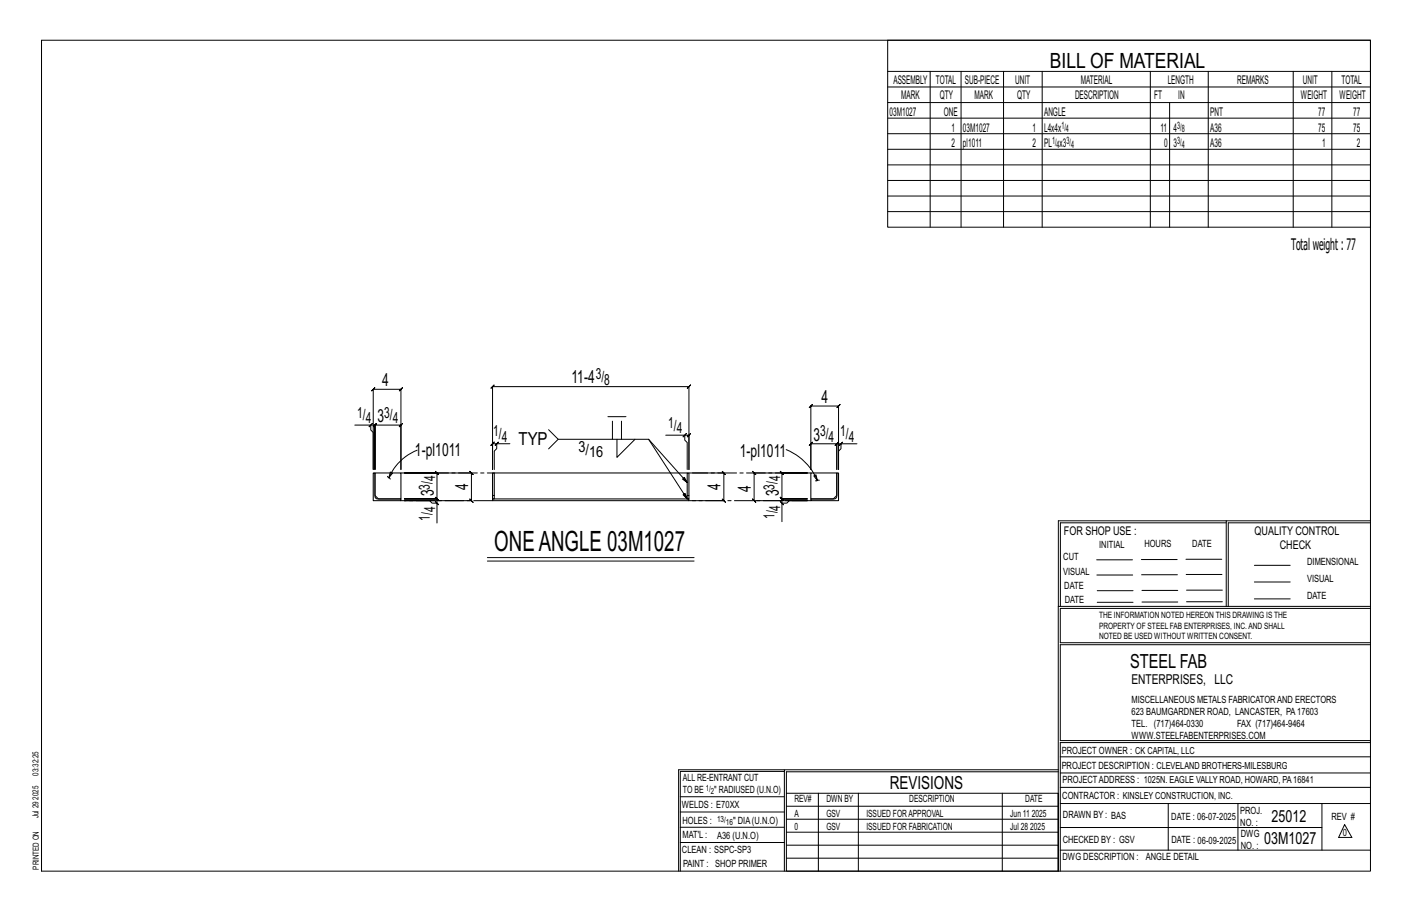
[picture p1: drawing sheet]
<svg xmlns="http://www.w3.org/2000/svg" width="432mm" height="279mm" viewBox="0 0 432 279" stroke-linecap="round" stroke-linejoin="round" font-family="sans-serif">
<defs><g id="words">
<text font-size="8.6" x="151.2" y="168.5">ONEANGLE 03M1027</text>
<text font-size="6.4" x="321.1" y="20.7">BILL OF MATERIAL</text>
<text font-size="5.9" x="345.6" y="204.1">STEEL FAB</text>
<g font-size="5.5">
<text x="116.9" y="118">4</text>
<text x="174.8" y="117.2">11-4</text>
<text x="251.2" y="123.1">4</text>
<text x="115.4" y="129">3</text>
<text x="158.5" y="136.1">TYP</text>
<text x="248.7" y="134.7">3</text>
<text x="126.9" y="139.5">1-pl1011</text>
<text x="226.3" y="139.6">1-pl1011</text>
<text x="143.2" y="149.8" transform="rotate(-90 143.2 149.8)">4</text>
<text x="220.4" y="149.8" transform="rotate(-90 220.4 149.8)">4</text>
<text x="132.6" y="151.8" transform="rotate(-90 132.6 151.8)">3</text>
<text x="229.6" y="150.3" transform="rotate(-90 229.6 150.3)">4</text>
<text x="238.1" y="151.8" transform="rotate(-90 238.1 151.8)">3</text>
<text x="272.2" y="241.1">REVISIONS</text>
</g>
<g font-size="5.1">
<text x="388.9" y="251.3">25012</text>
<text x="386.6" y="258.1">03M1027</text>
</g>
<text font-size="4.9" x="394.8" y="76.4">Totalweight : 77</text>
<g font-size="4.7">
<text x="182.2" y="116">3/</text>
<text x="184.8" y="117.6">8</text>
<text x="109.3" y="127.7">1/</text>
<text x="111.9" y="129.4">4</text>
<text x="117.5" y="127.7">3/</text>
<text x="120.1" y="129.4">4</text>
<text x="204.3" y="130.8">1/</text>
<text x="150.8" y="133.4">1/</text>
<text x="153.4" y="135.1">4</text>
<text x="207" y="132.5">4</text>
<text x="250.8" y="133.4">3/</text>
<text x="253.4" y="135.1">4</text>
<text x="257" y="133.4">1/</text>
<text x="259.6" y="135.1">4</text>
<text x="176.9" y="138.1">3/</text>
<text x="180.2" y="139.8">16</text>
<text x="131.4" y="149.7" transform="rotate(-90 131.4 149.7)">3/</text>
<text x="133.1" y="147.1" transform="rotate(-90 133.1 147.1)">4</text>
<text x="236.9" y="149.7" transform="rotate(-90 236.9 149.7)">3/</text>
<text x="238.5" y="147.1" transform="rotate(-90 238.5 147.1)">4</text>
<text x="131.4" y="159.1" transform="rotate(-90 131.4 159.1)">1/</text>
<text x="133.1" y="156.5" transform="rotate(-90 133.1 156.5)">4</text>
<text x="236.9" y="158.7" transform="rotate(-90 236.9 158.7)">1/</text>
<text x="238.5" y="156.1" transform="rotate(-90 238.5 156.1)">4</text>
</g>
<text font-size="4.2" x="346" y="209.1">ENTERPRISES, LLC</text>
<g font-size="3.7">
<text x="273.2" y="25.6">ASSEMBLY</text>
<text x="286.2" y="25.6">TOTAL</text>
<text x="295.1" y="25.6">SUB-PIECE</text>
<text x="310.4" y="25.6">UNIT</text>
<text x="330.5" y="25.6">MATERIAL</text>
<text x="357.1" y="25.6">LENGTH</text>
<text x="378.3" y="25.6">REMARKS</text>
<text x="398.4" y="25.6">UNIT</text>
<text x="410.2" y="25.6">TOTAL</text>
<text x="272.1" y="35.5">03M1027</text>
<text x="275.6" y="30.4">MARK</text>
<text x="287.4" y="30.4">QTY</text>
<text x="288.6" y="35.5">ONE</text>
<text x="298" y="30.4">MARK</text>
<text x="311" y="30.4">QTY</text>
<text x="319.3" y="35.5">ANGLE</text>
<text x="328.7" y="30.4">DESCRIPTION</text>
<text x="353" y="30.4">FT</text>
<text x="360.3" y="30.4">IN</text>
<text x="370.1" y="35.5">PNT</text>
<text x="397.8" y="30.4">WEIGHT</text>
<text x="403.2" y="35.5">77</text>
<text x="409.6" y="30.4">WEIGHT</text>
<text x="413.8" y="35.5">77</text>
<text x="290.9" y="40.2">1</text>
<text x="294.5" y="40.2">03M1027</text>
<text x="315.8" y="40.2">1</text>
<text x="319.3" y="40.2">L4x4x</text>
<text x="354.9" y="40.2">11</text>
<text x="358.9" y="40.2">4</text>
<text x="370.1" y="40.2">A36</text>
<text x="403.2" y="40.2">75</text>
<text x="413.8" y="40.2">75</text>
<text x="290.9" y="45">2</text>
<text x="294.5" y="45">pl1011</text>
<text x="315.8" y="45">2</text>
<text x="319.3" y="45">PL x3</text>
<text x="356" y="45">0</text>
<text x="358.9" y="45">3</text>
<text x="370.1" y="45">A36</text>
<text x="404.3" y="45">1</text>
<text x="415" y="45">2</text>
<text x="325.3" y="163.4">FOR SHOP USE :</text>
<text x="383.7" y="163.4">QUALITY CONTROL</text>
<text x="391.4" y="167.8">CHECK</text>
</g>
<g font-size="3.1">
<text x="324.6" y="39.4">1/</text>
<text x="326" y="40.5">4</text>
<text x="360" y="39.4">3/</text>
<text x="361.4" y="40.5">8</text>
<text x="321.7" y="44.1">1/</text>
<text x="323.1" y="45.3">4</text>
<text x="326.1" y="44.1">3/</text>
<text x="327.5" y="45.3">4</text>
<text x="360" y="44.1">3/</text>
<text x="361.4" y="45.3">4</text>
<text x="336.2" y="167.4">INITIAL</text>
<text x="350" y="167.1">HOURS</text>
<text x="364.6" y="167.2">DATE</text>
<text x="325.2" y="171.3">CUT</text>
<text x="399.8" y="172.8">DIMENSIONAL</text>
<text x="325.1" y="175.8">VISUAL</text>
<text x="399.8" y="177.9">VISUAL</text>
<text x="325.5" y="180">DATE</text>
<text x="325.7" y="184.4">DATE</text>
<text x="399.8" y="183.1">DATE</text>
<text x="346" y="215">MISCELLANEOUS METALS FABRICATORAND ERECTORS</text>
<text x="346" y="218.6">623 BAUMGARDNER ROAD, LANCASTER, PA17603</text>
<text x="346" y="225.8">WWW.STEELFABENTERPRISES.COM</text>
<text x="346" y="222.2">TEL. (717)464-0330</text>
<text x="378.3" y="222.2">FAX (717)464-9464</text>
<text x="324.7" y="230.5">PROJECT OWNER : CK CAPITAL, LLC</text>
<text x="208.8" y="238.8">ALL RE-ENTRANT CUT</text>
<text x="324.7" y="235.1">PROJECT DESCRIPTION : CLEVELAND BROTHERS-MILESBURG</text>
<text x="324.9" y="239.5">PROJECTADDRESS : 1025N. EAGLE VALLY ROAD, HOWARD, PA16841</text>
<text x="208.8" y="242.5">TO BE</text>
<text x="218.4" y="242.5">&quot; RADIUSED (U.N.O)</text>
<text x="242.9" y="245.3">REV#</text>
<text x="252.7" y="245.3">DWN BY</text>
<text x="278.1" y="245.3">DESCRIPTION</text>
<text x="313.5" y="245.3">DATE</text>
<text x="324.9" y="244.2">CONTRACTOR : KINSLEY CONSTRUCTION, INC.</text>
<text x="208.5" y="247">WELDS : E70XX</text>
<text x="208.7" y="251.7">HOLES :</text>
<text x="224.2" y="251.8">&quot; DIA(U.N.O)</text>
<text x="242.9" y="249.9">A</text>
<text x="252.7" y="249.9">GSV</text>
<text x="264.9" y="249.9">ISSUED FORAPPROVAL</text>
<text x="309" y="249.9">Jun 11</text>
<text x="315.5" y="249.9">2025</text>
<text x="325.1" y="250">DRAWN BY : BAS</text>
<text x="358.2" y="250.5">DATE : 06-07-2025</text>
<text x="379.3" y="248.9">PROJ.</text>
<text x="407.2" y="250.5">REV #</text>
<text x="208.7" y="256.3">MAT'L :</text>
<text x="219.3" y="256.4">A36 (U.N.O)</text>
<text x="242.9" y="253.8">0</text>
<text x="252.7" y="253.8">GSV</text>
<text x="264.9" y="253.8">ISSUED FOR FABRICATION</text>
<text x="309" y="253.8">Jul 28</text>
<text x="315" y="253.8">2025</text>
<text x="325" y="257.6">CHECKED BY : GSV</text>
<text x="358.3" y="257.7">DATE : 06-09-2025</text>
<text x="379.3" y="252.5">NO. :</text>
<text x="379.5" y="255.9">DWG</text>
<text x="410.6" y="255.5">0</text>
<text x="208.6" y="260.7">CLEAN : SSPC-SP3</text>
<text x="324.9" y="262.9">DWG DESCRIPTION :</text>
<text x="350.4" y="263">ANGLE DETAIL</text>
<text x="379.5" y="259.5">NO. :</text>
<text x="208.9" y="265">PAINT : SHOP PRIMER</text>
</g>
<g font-size="2.7">
<text x="336.1" y="189">THE INFORMATION NOTED HEREON THIS DRAWING IS THE</text>
<text x="336.1" y="195.4">NOTED BE USED WITHOUT WRITTEN CONSENT.</text>
<text x="336.1" y="192.2">PROPERTY OF STEEL FAB ENTERPRISES, INC.AND SHALL</text>
</g>
<g font-size="2.6">
<text x="215.9" y="241.8">1/</text>
<text x="217.4" y="242.7">2</text>
<text x="219.3" y="251.1">13/</text>
<text x="222" y="252.1">16</text>
</g>
<g font-size="2.5">
<text x="11.7" y="237.1" transform="rotate(-90 11.7 237.1)">03:32:25</text>
<text x="11.8" y="244.4" transform="rotate(-90 11.8 244.4)">2025</text>
<text x="11.8" y="250.1" transform="rotate(-90 11.8 250.1)">Jul 29</text>
<text x="11.9" y="265.8" transform="rotate(-90 11.9 265.8)">PRINTED ON</text>
</g>
</g></defs>
<g fill="none" stroke="#000" stroke-width=".31">
<path d="M12.7 12.3h406.4v254h-406.4zM271.5 12.3h147.6v57.2h-147.6zM271.5 21.8h147.6M271.5 26.6h147.6M271.5 31.4h147.6M271.5 36.1h147.6M284.5 21.8v47.7M293.9 21.8v47.7M306.9 21.8v47.7M318.7 21.8v47.7M351.8 21.8v47.7M357.7 31.4v38.1"/>
<path d="M369.5 21.8v47.7M395.5 21.8v47.7M407.3 21.8v47.7M271.5 40.9h147.6M271.5 45.6h147.6M271.5 50.4h147.6M271.5 55.2h147.6M271.5 59.9h147.6M271.5 64.7h147.6M108.5 129.9h4.9v1.5l.7 .8v11.3v-24.5l-.5 .5 1-1-.5 .5h8.5l-.5 .5 1-1-.5 .5v24.5v-13.6l.5-.5-1 1 .5-.5h-7.9l.5-.5-1 1 .5-.5v13.6v-13.6l.5-.5-1 1 .5-.5h-1.3M112.9 130.4l1-1zM127.6 137.6a15.8 15.8 0 0 0-8.7 8.4"/>
<path d="M151.9 135.6l.5-.5-1 1zM155.9 135.6h-4v1.5l-.7 .8v5.6M167.8 131.4l2.9 2.9h27.6l11.9 13.2-1.5-1 .6-.5 .9 1.5M170.7 134.3l-2.9 2.9M185.9 127.4h5.5M187.3 128.8v5.5M188.7 134.3v5.5l5.5-5.5M190.1 128.8v5.5M198.3 134.3l11.9 18.2-1.3-1.2 .6-.5 .7 1.7M203.6 133h5.8v1.5l.8 .8v8.2M209.4 133h1.3l-.5 .5 1-1-.5 .5v10.5v-25.3l.5-.5-1 1 .5-.5h-60.1l.5-.5-1 1 .5-.5v25.3v-7.9l-.5 .5 1-1-.5 .5h1.3M209.9 132.5l-1 1z"/>
<path d="M240.4 137.4a17.5 17.5 0 0 1 9.6 9.5M257.2 135.7l.5-.5-1 1zM257.2 135.7h-1.3l.5-.5-1 1 .5-.5v7.8v-7.8l.5-.5-1 1 .5-.5h-7.9l.5-.5-1 1 .5-.5v7.8v-19.4l-.5 .5 1-1-.5 .5h8.4l-.5 .5 1-1-.5 .5v19.4v-5.6l.8-.7v-1.5h4.9M118.5 145.6l.4 .4M118.9 146l.4 .5M119.4 144.3l.6 .3-1.1 1.4zM133.1 153.3l1 1zM133.6 153.8v-1.3l.5 .5-1-1 .5 .5h-9.9h9.9l.5 .5-1-1 .5 .5v-7.9l.5 .5-1-1 .5 .5h-9.9h20.5l-.5-.5 1 1-.5-.5v8.5l-.5-.5 1 1-.5-.5h-20.5h7.7l.7 .7h1.5v6.1M211.7 144.6h9.7l-.5-.5 1 1-.5-.5v8.5l-.5-.5 1 1-.5-.5h-9.7M238.6 153.3l1 1zM239.1 153.8v-1.3l.5 .5-1-1 .5 .5h7.8h-7.8l.5 .5-1-1 .5 .5v-7.9l.5 .5-1-1 .5 .5h7.8h-16.3l-.5-.5 1 1-.5-.5v8.5l-.5-.5 1 1-.5-.5h16.3h-5.5l-.8 .7h-1.5v5.7M248.9 145.5l.6-.4 .5 1.8z"/>
<path d="M250 146.9l-.6 .1M250.5 146.8l-.5 .1M375 159.8h-50.7v25.6M375 159.2h-51.3l-.1 107.1M419.1 159.2h-44.1v26.2M419.1 159.8h-43.5v25.6M149.1 170.5h63.2M149.1 171.5h63.2M335.4 171.1h10.9M335.4 175.8h11M349 171h11M349.1 175.7h11"/>
<path d="M362.7 171h10.9M362.7 175.6h11M383.6 172.8h11M383.6 177.9h11M323.7 185.4h95.4M335.5 184.1h11M335.5 180.6h11M349.2 184h11M349.2 180.5h11M362.9 180.4h10.9M362.9 184h10.9M383.6 183.1h11"/>
<path d="M419.1 186h-94.9v10.5h94.9M419.1 197.1h-94.9v29.3h94.9v.6h-94.9v39.3M239.9 235.8h-31.9v30.5M239.9 235.3h-32.4v31M323.6 235.3h-83.7v31M323.6 235.9h-83.1v6.6M324.2 236.3h94.9M324.2 231.4h94.9M208 252.9h31.9M208 257.5h31.9M208 243.6h31.9M208 248.2h31.9"/>
<path d="M240.5 242.5h83.1v23.8h-83.1zM240.5 258.4h83.1M240.5 254.4h83.1M240.5 250.4h83.1M240.5 246.5h83.1M250.3 242.5v23.8M262.5 242.5v23.8M306.5 242.5v23.8M324.2 253h80.1M324.2 245.6h94.9M324.2 259.9h94.9M324.2 240.7h94.9"/>
<path d="M357.3 245.6v14.3M378.6 245.6v14.3M404.3 245.6v14.3M411.2 252.1l2.2 3.9h-4zM240.5 262.3h83.1"/>
</g>
<path d="M114.1 144.6h.6v7.1a.79 .79 0 0 0 .8 .8h7.1v.6h-8.5zM114.7 144.6h7.9v7.9h-6.9l-1-1zM150.6 144.6h.6v7.9h-.6zM150.6 152.5h60.1v.6h-60.1zM151.2 144.6h59M210.2 144.6h.5v7.9h-.5zM248 144.6h7.9v6.9l-1.1 1h-6.8zM248 152.5h7.1a.79 .79 0 0 0 .8-.8v-7.1h.5v8.5h-8.4z" fill="none" stroke="#000" stroke-width=".32"/>
<path d="M151.2 151.5h-.6M210.7 151.5h-.5" fill="none" stroke="#000" stroke-width=".31" stroke-dasharray="2 1.4"/>
<path d="M122.6 144.6h28.6M150.6 153.1h-28M210.7 144.6h37.3M248 153.1h-37.3" fill="none" stroke="#000" stroke-width=".31" stroke-dasharray="5.8 1 1 1"/>
<use href="#words"/>
</svg>
